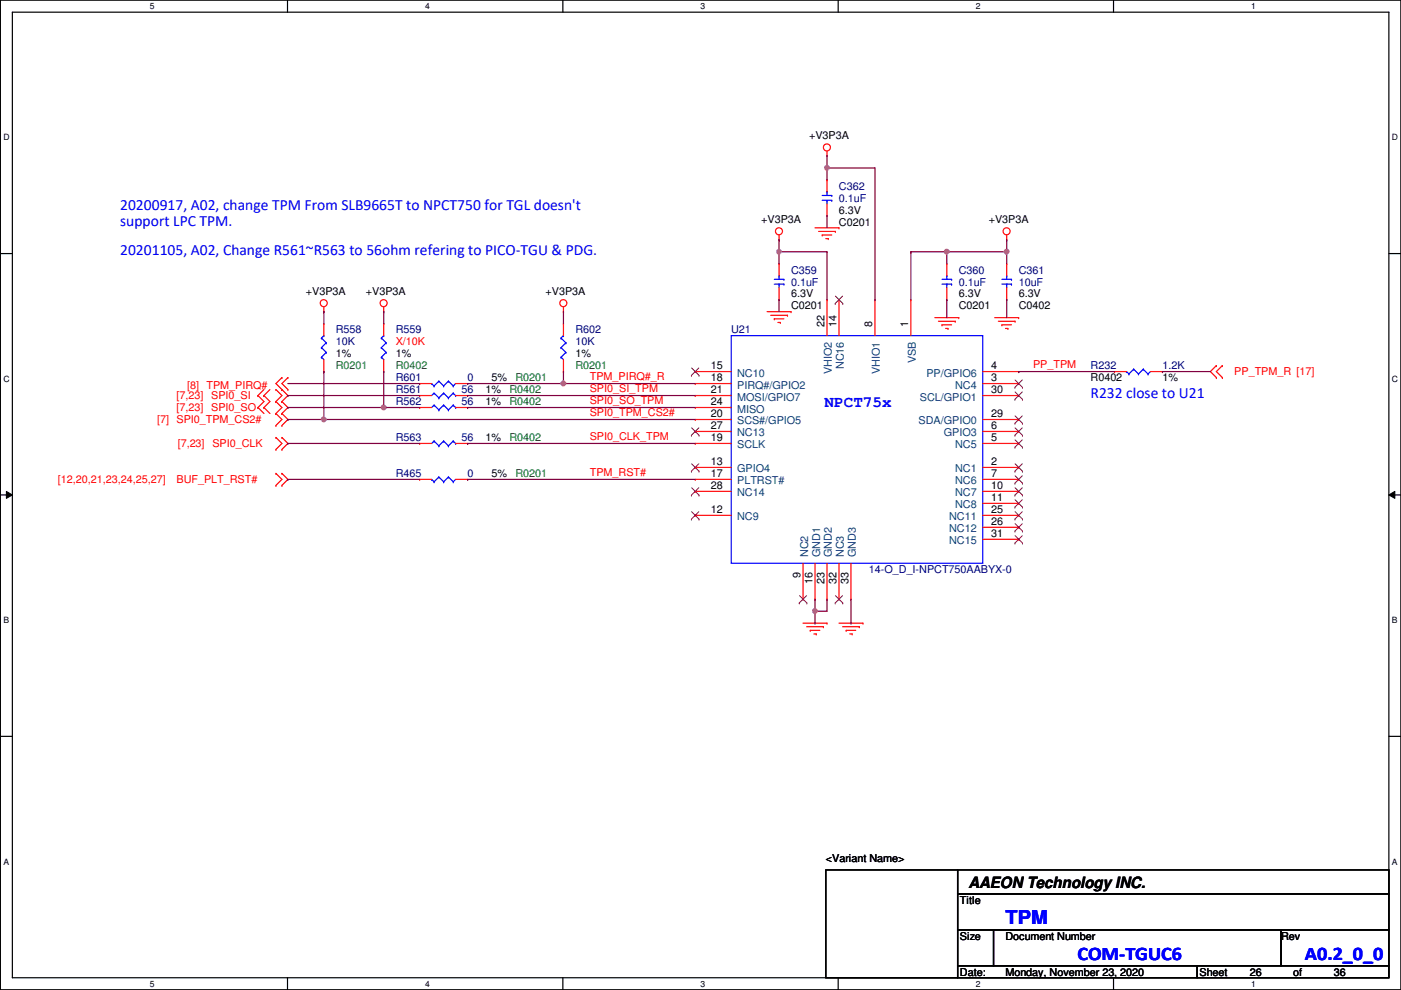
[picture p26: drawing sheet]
<svg xmlns="http://www.w3.org/2000/svg" width="297mm" height="210mm" viewBox="0 0 297 210" stroke-linecap="round" stroke-linejoin="round" font-family="sans-serif">
<defs><g id="words">
<g font-size="4.1" fill="#00f">
<text x="213.2" y="195.8">TPM</text>
<text x="228.4" y="203.5">COM-TGUC6</text>
<text x="276.7" y="203.5">A0.2_0_0</text>
</g>
<g font-size="3.3" fill="#00f">
<text x="25.5" y="44.6">20200917, A02, change TPM From SLB9665T to NPCT750 for TGL doesn't</text>
<text x="25.5" y="47.9">support LPC TPM.</text>
<text x="25.5" y="54">20201105, A02, Change R561~R563 to 56ohm refering to PICO-TGU &amp; PDG.</text>
<text x="174.8" y="86.3">NPCT75x</text>
<text x="231.2" y="84.5">R232 close to U21</text>
</g>
<text font-size="3.3" x="205.3" y="188.3">AAEON Technology INC.</text>
<g font-size="2.3">
<text x="171.5" y="29.5">+V3P3A</text>
<text x="161.4" y="47.3">+V3P3A</text>
<text x="177.9" y="47.8">C0201</text>
<text x="177.9" y="45.3">6.3V</text>
<text x="209.6" y="47.3">+V3P3A</text>
<text x="64.9" y="62.6">+V3P3A</text>
<text x="77.6" y="62.6">+V3P3A</text>
<text x="115.7" y="62.6">+V3P3A</text>
<text x="167.7" y="65.6">C0201</text>
<text x="167.7" y="63.1">6.3V</text>
<text x="203.3" y="65.6">C0201</text>
<text x="203.3" y="63.1">6.3V</text>
<text x="216" y="63.1">6.3V</text>
<text x="216" y="65.6">C0402</text>
<text x="174.8" y="69.4" transform="rotate(-90 174.8 69.4)">22</text>
<text x="177.3" y="69.4" transform="rotate(-90 177.3 69.4)">14</text>
<text x="185" y="69.4" transform="rotate(-90 185 69.4)">8</text>
<text x="192.6" y="69.4" transform="rotate(-90 192.6 69.4)">1</text>
<text x="71.2" y="75.8">1%</text>
<text x="83.9" y="75.8">1%</text>
<text x="122" y="75.8">1%</text>
<text x="103" y="83.4">1%</text>
<text x="104.2" y="80.9">5%</text>
<text x="150.7" y="78.2">15</text>
<text x="150.7" y="80.8">18</text>
<text x="150.7" y="83.3">21</text>
<text x="210.1" y="80.8">3</text>
<text x="210.1" y="78.2">4</text>
<text x="210.1" y="83.3">30</text>
<text x="231.2" y="80.9">R0402</text>
<text x="246.5" y="80.9">1%</text>
<text x="103" y="85.9">1%</text>
<text x="150.7" y="88.4">20</text>
<text x="150.7" y="85.9">24</text>
<text x="210.1" y="88.4">29</text>
<text x="103" y="93.6">1%</text>
<text x="150.7" y="93.5">19</text>
<text x="150.7" y="90.9">27</text>
<text x="210.1" y="93.5">5</text>
<text x="210.1" y="90.9">6</text>
<text x="104.2" y="101.2">5%</text>
<text x="150.7" y="98.6">13</text>
<text x="150.7" y="101.1">17</text>
<text x="210.1" y="98.6">2</text>
<text x="210.1" y="101.1">7</text>
<text x="150.7" y="103.6">28</text>
<text x="210.1" y="103.6">10</text>
<text x="210.1" y="106.2">11</text>
<text x="150.7" y="108.7">12</text>
<text x="210.1" y="108.7">25</text>
<text x="210.1" y="111.3">26</text>
<text x="210.1" y="113.8">31</text>
<text x="169.7" y="122.5" transform="rotate(-90 169.7 122.5)">9</text>
<text x="172.3" y="123.7" transform="rotate(-90 172.3 123.7)">16</text>
<text x="174.8" y="123.7" transform="rotate(-90 174.8 123.7)">23</text>
<text x="177.3" y="123.7" transform="rotate(-90 177.3 123.7)">32</text>
<text x="179.9" y="123.7" transform="rotate(-90 179.9 123.7)">33</text>
<text x="175.1" y="182.7">&lt;Variant Name&gt;</text>
<text x="203.5" y="191.6">Title</text>
<text x="203.5" y="199.2">Size</text>
<text x="213.2" y="199.2">Document Number</text>
<text x="271.6" y="199.2">Rev</text>
<text x="203.5" y="206.8">Date:</text>
<text x="213.2" y="206.8">Monday, November 23, 2020</text>
<text x="254.3" y="206.8">Sheet</text>
<text x="265" y="206.8">26</text>
<text x="274.1" y="206.8">of</text>
<text x="282.8" y="206.8">36</text>
</g>
<g font-size="2.3" fill="#000080">
<text x="177.9" y="40.2">C362</text>
<text x="177.9" y="42.8">0.1uF</text>
<text x="167.7" y="58">C359</text>
<text x="203.3" y="58">C360</text>
<text x="216" y="58">C361</text>
<text x="167.7" y="60.5">0.1uF</text>
<text x="203.3" y="60.5">0.1uF</text>
<text x="216" y="60.5">10uF</text>
<text x="71.2" y="70.7">R558</text>
<text x="83.9" y="70.7">R559</text>
<text x="122" y="70.7">R602</text>
<text x="155" y="70.7">U21</text>
<text x="71.2" y="73.2">10K</text>
<text x="122" y="73.2">10K</text>
<text x="83.9" y="80.9">R601</text>
<text x="83.9" y="83.4">R561</text>
<text x="97.9" y="83.4">56</text>
<text x="99.1" y="80.9">0</text>
<text x="231.2" y="78.3">R232</text>
<text x="246.5" y="78.3">1.2K</text>
<text x="83.9" y="85.9">R562</text>
<text x="97.9" y="85.9">56</text>
<text x="83.9" y="93.6">R563</text>
<text x="97.9" y="93.6">56</text>
<text x="83.9" y="101.2">R465</text>
<text x="99.1" y="101.2">0</text>
<text x="184.2" y="121.5">14-O_D_I-NPCT750AABYX-0</text>
</g>
<g font-size="2.3" fill="#f00">
<text x="83.9" y="73.2">X/10K</text>
<text x="39.7" y="82.4">[8] TPM_PIRQ#</text>
<text x="125" y="83.1">SPI0_SI_TPM</text>
<text x="125" y="80.6">TPM_PIRQ#_R</text>
<text x="219" y="78.1">PP_TPM</text>
<text x="261.7" y="79.6">PP_TPM_R [17]</text>
<text x="33.4" y="89.7">[7] SPI0_TPM_CS2#</text>
<text x="37.4" y="87.2">[7,23]</text>
<text x="37.4" y="84.7">[7,23]</text>
<text x="44.8" y="87.2">SPI0_SO</text>
<text x="44.8" y="84.7">SPI0_SI</text>
<text x="125" y="85.7">SPI0_SO_TPM</text>
<text x="125" y="88.2">SPI0_TPM_CS2#</text>
<text x="37.7" y="94.8">[7,23]</text>
<text x="45" y="94.8">SPI0_CLK</text>
<text x="125" y="93.3">SPI0_CLK_TPM</text>
<text x="125" y="100.9">TPM_RST#</text>
<text x="12.3" y="102.4">[12,20,21,23,24,25,27]</text>
<text x="37.4" y="102.4">BUF_PLT_RST#</text>
</g>
<g font-size="2.3" fill="#004080">
<text x="194.2" y="77" transform="rotate(-90 194.2 77)">VSB</text>
<text x="156.3" y="79.8">NC10</text>
<text x="156.3" y="82.4">PIRQ#/GPIO2</text>
<text x="176.4" y="79.3" transform="rotate(-90 176.4 79.3)">VHIO2</text>
<text x="178.9" y="78.3" transform="rotate(-90 178.9 78.3)">NC16</text>
<text x="186.6" y="79.3" transform="rotate(-90 186.6 79.3)">VHIO1</text>
<text x="196.4" y="79.8">PP/GPIO6</text>
<text x="202.5" y="82.4">NC4</text>
<text x="156.3" y="84.9">MOSI/GPIO7</text>
<text x="156.3" y="87.5">MISO</text>
<text x="195" y="84.9">SCL/GPIO1</text>
<text x="156.3" y="95.1">SCLK</text>
<text x="156.3" y="90">SCS#/GPIO5</text>
<text x="156.3" y="92.5">NC13</text>
<text x="194.8" y="90">SDA/GPIO0</text>
<text x="200.1" y="92.5">GPIO3</text>
<text x="202.5" y="95.1">NC5</text>
<text x="156.3" y="100.2">GPIO4</text>
<text x="202.5" y="100.2">NC1</text>
<text x="156.3" y="102.7">PLTRST#</text>
<text x="156.3" y="105.2">NC14</text>
<text x="202.5" y="102.7">NC6</text>
<text x="202.5" y="105.2">NC7</text>
<text x="202.5" y="107.8">NC8</text>
<text x="156.3" y="110.3">NC9</text>
<text x="201.2" y="110.3">NC11</text>
<text x="201.2" y="112.9">NC12</text>
<text x="171.3" y="118.2" transform="rotate(-90 171.3 118.2)">NC2</text>
<text x="173.9" y="118.2" transform="rotate(-90 173.9 118.2)">GND1</text>
<text x="176.4" y="118.2" transform="rotate(-90 176.4 118.2)">GND2</text>
<text x="178.9" y="118.2" transform="rotate(-90 178.9 118.2)">NC3</text>
<text x="181.5" y="118.2" transform="rotate(-90 181.5 118.2)">GND3</text>
<text x="201.2" y="115.4">NC15</text>
</g>
<g font-size="2.3" fill="#008000">
<text x="71.2" y="78.3">R0201</text>
<text x="83.9" y="78.3">R0402</text>
<text x="108" y="83.4">R0402</text>
<text x="109.3" y="80.9">R0201</text>
<text x="122" y="78.3">R0201</text>
<text x="108" y="85.9">R0402</text>
<text x="108" y="93.6">R0402</text>
<text x="109.3" y="101.2">R0201</text>
</g>
<g font-size="1.8">
<text x="31.8" y="1.9">5</text>
<text x="90.1" y="1.9">4</text>
<text x="148.5" y="1.9">3</text>
<text x="206.9" y="1.9">2</text>
<text x="265.3" y="1.9">1</text>
<text x=".7" y="29.8">D</text>
<text x="295.1" y="29.8">D</text>
<text x=".7" y="80.9">C</text>
<text x="295.1" y="80.9">C</text>
<text x=".7" y="132.1">B</text>
<text x="295.1" y="132.1">B</text>
<text x=".7" y="183.3">A</text>
<text x="295.1" y="183.3">A</text>
<text x="31.8" y="209.2">5</text>
<text x="90.1" y="209.2">4</text>
<text x="148.5" y="209.2">3</text>
<text x="206.9" y="209.2">2</text>
<text x="265.3" y="209.2">1</text>
</g>
</g></defs>
<path d="M.1 0h296.9v209.8h-296.9zM2.6 2.6h291.9v204.7h-291.9z" fill="none" stroke="#000" stroke-width=".25"/>
<g fill="#fff">
<path d="M31.8 .3h1v2h-1z"/>
<path d="M31.8 207.6h1v1.9h-1z"/>
</g>
<path d="M61 0v2.6M61 207.3v2.5" fill="none" stroke="#000" stroke-width=".25"/>
<g fill="#fff">
<path d="M90.1 .3h1v2h-1z"/>
<path d="M90.1 207.6h1v1.9h-1z"/>
</g>
<path d="M119.3 0v2.6M119.3 207.3v2.5" fill="none" stroke="#000" stroke-width=".25"/>
<g fill="#fff">
<path d="M148.5 .3h1v2h-1z"/>
<path d="M148.5 207.6h1v1.9h-1z"/>
</g>
<path d="M177.7 0v2.6M177.7 207.3v2.5" fill="none" stroke="#000" stroke-width=".25"/>
<g fill="#fff">
<path d="M206.9 .3h1v2h-1z"/>
<path d="M206.9 207.6h1v1.9h-1z"/>
</g>
<path d="M236.1 0v2.6M236.1 207.3v2.5" fill="none" stroke="#000" stroke-width=".25"/>
<g fill="#fff">
<path d="M265.3 .3h.9v2h-.9z"/>
<path d="M265.3 207.6h.9v1.9h-.9z"/>
<path d="M.7 28.2h1.3v1.9h-1.3z"/>
<path d="M295.1 28.2h1.3v1.9h-1.3z"/>
<path d="M.7 79.3h1.3v2h-1.3z"/>
<path d="M295.1 79.3h1.3v2h-1.3z"/>
</g>
<path d="M.1 53.8h2.5M294.5 53.8h2.5" fill="none" stroke="#000" stroke-width=".25"/>
<g fill="#fff">
<path d="M.7 130.5h1.2v2h-1.2z"/>
<path d="M295.1 130.5h1.2v2h-1.2z"/>
</g>
<path d="M.1 104.9h2.5M294.5 104.9h2.5" fill="none" stroke="#000" stroke-width=".25"/>
<path d="M1.4 104.2l1.2 .7-1.2 .8zM294.5 104.9l1.2-.7v1.5z" fill="#000"/>
<path d="M1.4 104.2l1.2 .7-1.2 .8zM294.5 104.9l1.2-.7v1.5z" fill="none" stroke="#000" stroke-width=".21"/>
<g fill="#fff">
<path d="M.7 181.7h1.2v2h-1.2z"/>
<path d="M295.1 181.7h1.2v2h-1.2z"/>
</g>
<path d="M.1 156.1h2.5M294.5 156.1h2.5M175.1 184.4h27.9v22.9h-27.9zM203 184.4h91.5v5.1h-91.5zM203 189.5h91.5v7.6h-91.5zM203 197.1h7.6v7.7h-7.6zM210.6 197.1h61v7.7h-61zM271.6 197.1h22.9v7.7h-22.9zM203 204.8h50.8v2.5h-50.8zM253.8 204.8h40.7v2.5h-40.7z" fill="none" stroke="#000" stroke-width=".25"/>
<g fill="none" stroke="#f00" stroke-width=".25">
<path d="M175.3 33.1h.1M175.3 38.1h.1M175.3 32v1.1M175.3 38.1v2.6M165.2 50.8h.1M165.2 55.9h.1M165.2 49.8v1M165.2 55.9v2.6M172.8 48.3h5.1M173.6 49.1h3.5M174.3 49.8h.1M174.3 49.8h2.1"/>
<path d="M175.1 50.6h.5M175.3 45.8h.1M175.3 43.2v2.6M175.6 50.6h.1M177.1 49.1h.1M177.9 48.3h.1M200.7 55.9h.1M200.7 55.9v2.6M213.4 50.8h.1M213.4 55.9h.1M213.4 49.8v1M213.4 55.9v2.6"/>
<path d="M68.7 66.1h.1M68.7 78.8h.1M68.7 68.6h.1M68.7 65.1v1M68.7 68.6v2.6M68.7 76.2v2.6M81.4 66.1h.1M81.4 78.8h.1M81.4 68.6h.1M81.4 65.1v1M81.4 68.6v2.6M81.4 76.2v2.6"/>
<path d="M119.5 66.1h.1M119.5 78.8h.1M119.5 68.6h.1M119.5 65.1v1M119.5 68.6v2.6M119.5 76.2v2.6M147.4 78.8h.1M147.4 78.8h7.6M162.6 66.1h5.1M163.4 66.8h3.6M164.2 67.6h.1M164.2 67.6h2"/>
<path d="M164.9 68.4h.5M165.2 63.5h.1M165.2 61v2.5M165.4 68.4h.1M167 66.8h.1M167.7 66.1h.1M175.3 63.5h.1M175.3 63.5v7.7M177.9 63.5h.1M177.9 63.5v7.7M185.5 63.5h.1M185.5 63.5v7.7"/>
<path d="M193.1 63.5h.1M193.1 63.5v7.7M198.2 67.4h5.1M199 68.1h3.5M199.7 68.9h.1M199.7 68.9h2.1M200.5 69.6h.5M200.7 63.5h.1M200.7 61v2.5M201 69.6h.1M202.5 68.1h.1M203.3 67.4h.1"/>
<path d="M208.4 78.8h7.6M210.9 67.4h5.1M211.7 68.1h3.5M212.4 68.9h.1M212.4 68.9h2.1M213.2 69.6h.5M213.4 63.5h.1M213.4 61v2.5M213.7 69.6h.1M215.2 68.1h.1M216 67.4h.1M216 78.8h.1"/>
<path d="M236.3 78.8h.1M236.3 78.8h2.5M243.9 78.8h2.6M246.5 78.8h.1M257.9 77.5h.1M257.9 77.5l-1.3 1.3 1.3 1.3M259.2 77.5h.1M259.2 77.5l-1.3 1.3 1.3 1.3M54.7 86.4h.1M54.7 83.9h.1M54.7 83.9l1.3 1.2-1.3 1.3M54.7 86.4l1.3 1.3"/>
<path d="M56 86.4h.1M56 83.9h.1M56 86.4l1.2 1.3M56 83.9l1.2 1.2-1.2 1.3M56 82.6l-1.3 1.3M57.2 82.6l-1.2 1.3M58.5 95.3h.1M58.5 92.8h.1M58.5 87.7h.1M58.5 85.1h.1M58.5 82.6h.1M58.5 90.2h.1"/>
<path d="M58.5 92.8l1.3 1.2-1.3 1.3M58.5 85.1l1.3 1.3-1.3 1.3M58.5 82.6l1.3 1.3-1.3 1.2M58.5 87.7l1.3 1.2-1.3 1.3M59.8 80.1h.1M59.8 82.6h.1M59.8 92.8h.1M59.8 95.3h.1M59.8 85.1h.1M59.8 87.7h.1M59.8 90.2h.1M59.8 80.1l-1.3 1.2 2.5 2.6-1.2 1.2"/>
<path d="M59.8 92.8l1.2 1.2-1.2 1.3M59.8 85.1l1.2 1.3-1.2 1.3M59.8 87.7l1.2 1.2-1.2 1.3M61 80.1h.1M61 82.6h.1M61 80.1l-1.2 1.2 1.2 1.3M89 86.4h.1M89 81.3h.1M89 94h.1M89 83.9h.1M89 86.4h2.5M89 81.3h2.5"/>
<path d="M89 94h2.5M89 83.9h2.5M96.6 86.4h2.5M96.6 81.3h2.5M96.6 94h2.5M96.6 83.9h2.5M99.1 86.4h.1M99.1 81.3h.1M99.1 94h.1M99.1 83.9h.1M147.4 99.1h.1M147.4 81.3h.1"/>
<path d="M147.4 94h.1M147.4 88.9h.1M147.4 83.9h.1M147.4 86.4h.1M147.4 91.5h.1M147.4 86.4h7.6M147.4 81.3h7.6M147.4 99.1h7.6M147.4 94h7.6M147.4 91.5h7.6M147.4 88.9h7.6M147.4 83.9h7.6"/>
<path d="M208.4 81.3h7.6M208.4 99.1h7.6M208.4 94h7.6M208.4 91.5h7.6M208.4 88.9h7.6M208.4 83.9h7.6M216 99.1h.1M216 81.3h.1M216 94h.1M216 91.5h.1M216 88.9h.1M216 83.9h.1"/>
<path d="M257.9 80.1h.1M259.2 80.1h.1M58.5 102.9h.1M58.5 100.4h.1M58.5 100.4l1.3 1.2-1.3 1.3M59.8 100.4h.1M59.8 102.9h.1M59.8 100.4l1.2 1.2-1.2 1.3M89 101.6h.1M89 101.6h2.5M96.6 101.6h2.5M99.1 101.6h.1"/>
<path d="M147.4 109.3h.1M147.4 101.6h.1M147.4 104.2h.1M147.4 101.6h7.6M147.4 104.2h7.6M147.4 109.3h7.6M170.3 119.4v7.6M172.8 119.4v7.6M175.3 119.4v7.6M177.9 119.4v7.6M180.4 119.4v7.6M208.4 101.6h7.6"/>
<path d="M208.4 104.2h7.6M208.4 106.7h7.6M208.4 109.3h7.6M208.4 111.8h7.6M208.4 114.3h7.6M216 101.6h.1M216 104.2h.1M216 106.7h.1M216 109.3h.1M216 111.8h.1M216 114.3h.1M170.3 127h.1"/>
<path d="M170.3 132.1h5M171 132.9h3.6M171.8 133.6h.1M171.8 133.6h2M172.5 134.4h.6M172.8 127h.1M173.1 134.4h.1M174.6 132.9h.1M175.3 132.1h.1M175.3 127h.1M177.9 127h.1M177.9 132.1h5.1"/>
<path d="M178.6 132.9h3.6M179.4 133.6h.1M179.4 133.6h2M180.2 134.4h.5M180.4 127h.1M180.7 134.4h.1M182.2 132.9h.1M183 132.1h.1"/>
<circle cx="175.3" cy="31.3" r=".75"/>
<circle cx="165.2" cy="49" r=".75"/>
<circle cx="213.4" cy="49" r=".75"/>
<circle cx="68.6" cy="64.3" r=".75"/>
<circle cx="81.3" cy="64.3" r=".75"/>
<circle cx="119.4" cy="64.3" r=".75"/>
</g>
<g fill="none" stroke="#00f" stroke-width=".25">
<path d="M164.2 59.2h2M165.2 58.5h.1M165.2 58.5v.7M166.2 59.2h.1M174.3 41.4h2.1M174.3 42.5h2.1M175.3 40.7h.1M175.3 42.5h.1M175.3 40.7v.7M175.3 42.5v.7M176.4 41.4h.1M176.4 42.5h.1"/>
<path d="M199.7 59.2h2.1M200.7 58.5h.1M200.7 58.5v.7M201.8 59.2h.1M212.4 59.2h2.1M213.4 58.5h.1M213.4 58.5v.7M214.5 59.2h.1M68.2 71.7h.1M68.2 75.7h.1M68.2 73.7h.1M68.2 71.7l1 1"/>
<path d="M68.2 75.7l.5 .5M68.2 73.7l1 1M68.7 71.2h.1M68.7 71.2l-.5 .5M69.2 74.7h.1M69.2 72.7h.1M69.2 74.7l-1 1M69.2 72.7l-1 1M80.9 71.7h.1M80.9 75.7h.1M80.9 73.7h.1M80.9 71.7l1 1"/>
<path d="M80.9 75.7l.5 .5M80.9 73.7l1 1M81.4 71.2h.1M81.4 71.2l-.5 .5M81.9 74.7h.1M81.9 72.7h.1M81.9 74.7l-1 1M81.9 72.7l-1 1M119 71.7h.1M119 75.7h.1M119 73.7h.1M119 71.7l1 1"/>
<path d="M119 75.7l.5 .5M119 73.7l1 1M119.5 71.2h.1M119.5 71.2l-.5 .5M120 74.7h.1M120 72.7h.1M120 74.7l-1 1M120 72.7l-1 1M155 71.2h53.4v48.2h-53.4zM164.2 60.2h2M165.2 60.2h.1M165.2 60.2v.8"/>
<path d="M166.2 60.2h.1M199.7 60.2h2.1M200.7 60.2h.1M200.7 60.2v.8M201.8 60.2h.1M212.4 60.2h2.1M213.4 60.2h.1M213.4 60.2v.8M214.5 60.2h.1M238.8 78.8h.1M238.8 78.8l.5 .5M239.3 79.3h.1"/>
<path d="M240.4 78.3h.1M240.4 78.3l-1.1 1M240.4 78.3l1 1M241.4 79.3h.1M242.4 78.3h.1M242.4 78.3l1 1M242.4 78.3l-1 1M243.4 79.3h.1M243.9 78.8l-.5 .5M91.5 81.3h.1M91.5 81.3l.5 .5M92 85.9h.1"/>
<path d="M92 81.8h.1M92 93.5h.1M92 83.4h.1M92 85.9l-.5 .5M92 85.9l1 1M92 93.5l-.5 .5M92 93.5l1 1M92 83.4l-.5 .5M92 83.4l1 1M93 86.9h.1M93 80.8h.1M93 94.5h.1"/>
<path d="M93 84.4h.1M93 80.8l-1 1M93 80.8l1.1 1M94.1 85.9h.1M94.1 81.8h.1M94.1 93.5h.1M94.1 83.4h.1M94.1 85.9l-1.1 1M94.1 85.9l1 1M94.1 93.5l-1.1 1M94.1 93.5l1 1M94.1 83.4l-1.1 1"/>
<path d="M94.1 83.4l1 1M95.1 86.9h.1M95.1 80.8h.1M95.1 94.5h.1M95.1 84.4h.1M95.1 80.8l1 1M95.1 80.8l-1 1M96.1 85.9h.1M96.1 81.8h.1M96.1 93.5h.1M96.1 83.4h.1M96.1 85.9l-1 1"/>
<path d="M96.1 85.9l.5 .5M96.1 93.5l-1 1M96.1 93.5l.5 .5M96.1 83.4l-1 1M96.1 83.4l.5 .5M96.6 86.4h.1M96.6 94h.1M96.6 83.9h.1M96.6 81.3l-.5 .5M91.5 101.6h.1M91.5 101.6l.5 .6M92 102.2h.1"/>
<path d="M93 101.1h.1M93 101.1l-1 1.1M93 101.1l1.1 1.1M94.1 102.2h.1M95.1 101.1h.1M95.1 101.1l1 1.1M95.1 101.1l-1 1.1M96.1 102.2h.1M96.6 101.6l-.5 .6"/>
</g>
<g fill="none" stroke="#804000" stroke-width=".21">
<path d="M146.6 79.6h.1M146.6 78l1.6 1.6M148.2 78l-1.6 1.6M148.2 79.6h.1M177.1 64.3h.1M177.1 62.8l1.6 1.5M178.6 62.8l-1.5 1.5M178.7 64.3h.1M146.6 99.9h.1M146.6 92.3h.1M146.6 98.3l1.6 1.6M146.6 90.7l1.6 1.6"/>
<path d="M148.2 98.3l-1.6 1.6M148.2 90.7l-1.6 1.6M148.2 99.9h.1M148.2 92.3h.1M215.2 99.9h.1M215.2 82.1h.1M215.2 94.8h.1M215.2 92.3h.1M215.2 89.7h.1M215.2 84.7h.1M215.2 98.3l1.6 1.6M215.2 80.6l1.6 1.5"/>
<path d="M215.2 93.3l1.6 1.5M215.2 90.7l1.6 1.6M215.2 88.2l1.6 1.5M215.2 83.1l1.6 1.6M216.7 98.3l-1.5 1.6M216.7 80.6l-1.5 1.5M216.7 93.3l-1.5 1.5M216.7 90.7l-1.5 1.6M216.7 88.2l-1.5 1.5M216.7 83.1l-1.5 1.6M216.8 99.9h.1M216.8 82.1h.1"/>
<path d="M216.8 94.8h.1M216.8 92.3h.1M216.8 89.7h.1M216.8 84.7h.1M146.6 110.1h.1M146.6 105h.1M146.6 108.5l1.6 1.6M146.6 103.4l1.6 1.6M148.2 108.5l-1.6 1.6M148.2 103.4l-1.6 1.6M148.2 110.1h.1M148.2 105h.1"/>
<path d="M215.2 102.4h.1M215.2 105h.1M215.2 107.5h.1M215.2 110.1h.1M215.2 112.6h.1M215.2 115.1h.1M215.2 100.9l1.6 1.5M215.2 103.4l1.6 1.6M215.2 106l1.6 1.5M215.2 108.5l1.6 1.6M215.2 111l1.6 1.6M215.2 113.6l1.6 1.5"/>
<path d="M216.7 100.9l-1.5 1.5M216.7 103.4l-1.5 1.6M216.7 106l-1.5 1.5M216.7 108.5l-1.5 1.6M216.7 111l-1.5 1.6M216.7 113.6l-1.5 1.5M216.8 102.4h.1M216.8 105h.1M216.8 107.5h.1M216.8 110.1h.1M216.8 112.6h.1M216.8 115.1h.1"/>
<path d="M169.5 127.8h.1M169.5 126.3l1.6 1.5M171 126.3l-1.5 1.5M171.1 127.8h.1M177.1 127.8h.1M177.1 126.3l1.6 1.5M178.6 126.3l-1.5 1.5M178.7 127.8h.1"/>
</g>
<g fill="none" stroke="#800040" stroke-width=".25">
<path d="M185.5 35.6v27.9M165.2 50.8h.1M165.2 50.8v2.6M175.3 53.4h.1M175.3 53.4v10.1M213.4 50.8h.1M213.4 50.8v2.6M185.5 63.5h.1M61 88.9h.1M61 94h.1M61 86.4h.1M61 81.3h28"/>
<path d="M61 86.4h20.4M61 94h28M61 88.9h7.7M89 81.3h.1M99.1 86.4h.1M99.1 83.9h.1M99.1 94h.1M99.1 86.4h48.3M99.1 83.9h48.3M99.1 94h48.3M99.1 101.6h.1M99.1 101.6h48.3"/>
</g>
<circle cx="81.3" cy="86.4" r=".49" fill="#f0f"/>
<circle cx="81.3" cy="86.4" r=".49" fill="none" stroke="#f0f" stroke-width=".25"/>
<path d="M165.2 53.4h.1M165.2 53.4h10.1M200.7 53.4h.1M200.7 53.4v2.5M200.7 63.5h.1M200.7 63.5v3.9M213.4 63.5h.1M213.4 63.5v3.9" fill="none" stroke="#800040" stroke-width=".25"/>
<circle cx="200.7" cy="53.4" r=".49" fill="#f0f"/>
<circle cx="200.7" cy="53.4" r=".49" fill="none" stroke="#f0f" stroke-width=".25"/>
<path d="M193.1 53.4h.1M193.1 53.4v10.1M200.7 53.4h.1M200.7 53.4h12.7M213.4 53.4h.1M213.4 53.4v2.5" fill="none" stroke="#800040" stroke-width=".25"/>
<circle cx="213.4" cy="53.4" r=".49" fill="#f0f"/>
<circle cx="213.4" cy="53.4" r=".49" fill="none" stroke="#f0f" stroke-width=".25"/>
<path d="M172.8 127h.1M172.8 127v2.6M180.4 132.1h.1M180.4 127v5.1" fill="none" stroke="#800040" stroke-width=".25"/>
<circle cx="172.8" cy="129.6" r=".49" fill="#f0f"/>
<circle cx="172.8" cy="129.6" r=".49" fill="none" stroke="#f0f" stroke-width=".25"/>
<path d="M165.2 53.4h.1M165.2 53.4v2.5M165.2 63.5h.1M165.2 63.5v2.6M216 78.8h.1M216 78.8h20.3M172.8 129.6h.1M175.3 127h.1M175.3 127v2.6h-2.5" fill="none" stroke="#800040" stroke-width=".25"/>
<circle cx="165.2" cy="53.4" r=".49" fill="#f0f"/>
<circle cx="165.2" cy="53.4" r=".49" fill="none" stroke="#f0f" stroke-width=".25"/>
<path d="M68.7 66.1h.1M68.7 78.8h.1M68.7 66.1v2.5M68.7 78.8v10.1M81.4 66.1h.1M81.4 78.8h.1M81.4 66.1v2.5M81.4 78.8v7.6M68.7 88.9h.1M68.7 88.9h78.7M81.4 86.4h.1M81.4 86.4h7.6" fill="none" stroke="#800040" stroke-width=".25"/>
<circle cx="68.6" cy="88.9" r=".49" fill="#f0f"/>
<circle cx="68.6" cy="88.9" r=".49" fill="none" stroke="#f0f" stroke-width=".25"/>
<path d="M175.3 33.1h.1M175.3 33.1v2.5M193.1 53.4h.1M193.1 53.4h7.6M246.5 78.8h.1M246.5 78.8h10.1M61 83.9h.1M61 83.9h28M61 101.6h.1M61 101.6h28M172.8 132.1h.1M172.8 129.6v2.5" fill="none" stroke="#800040" stroke-width=".25"/>
<circle cx="175.3" cy="35.6" r=".49" fill="#f0f"/>
<circle cx="175.3" cy="35.6" r=".49" fill="none" stroke="#f0f" stroke-width=".25"/>
<path d="M175.3 35.6h.1M175.3 35.6h10.2M175.3 35.6v2.5M175.3 45.8h.1M175.3 45.8v2.5M119.5 66.1h.1M119.5 78.8h.1M119.5 78.8v2.5h-20.4M119.5 66.1v2.5M99.1 81.3h.1" fill="none" stroke="#800040" stroke-width=".25"/>
<circle cx="119.4" cy="81.3" r=".49" fill="#f0f"/>
<circle cx="119.4" cy="81.3" r=".49" fill="none" stroke="#f0f" stroke-width=".25"/>
<path d="M119.5 81.3h.1M119.5 81.3h27.9" fill="none" stroke="#800040" stroke-width=".25"/>
<circle cx="81.3" cy="86.4" r=".49" fill="#f0f"/>
<circle cx="81.3" cy="86.4" r=".49" fill="none" stroke="#f0f" stroke-width=".25"/>
<circle cx="200.7" cy="53.4" r=".49" fill="#f0f"/>
<circle cx="200.7" cy="53.4" r=".49" fill="none" stroke="#f0f" stroke-width=".25"/>
<circle cx="213.4" cy="53.4" r=".49" fill="#f0f"/>
<circle cx="213.4" cy="53.4" r=".49" fill="none" stroke="#f0f" stroke-width=".25"/>
<circle cx="172.8" cy="129.6" r=".49" fill="#f0f"/>
<circle cx="172.8" cy="129.6" r=".49" fill="none" stroke="#f0f" stroke-width=".25"/>
<circle cx="165.2" cy="53.4" r=".49" fill="#f0f"/>
<circle cx="165.2" cy="53.4" r=".49" fill="none" stroke="#f0f" stroke-width=".25"/>
<circle cx="68.6" cy="88.9" r=".49" fill="#f0f"/>
<circle cx="68.6" cy="88.9" r=".49" fill="none" stroke="#f0f" stroke-width=".25"/>
<circle cx="175.3" cy="35.6" r=".49" fill="#f0f"/>
<circle cx="175.3" cy="35.6" r=".49" fill="none" stroke="#f0f" stroke-width=".25"/>
<circle cx="119.4" cy="81.3" r=".49" fill="#f0f"/>
<circle cx="119.4" cy="81.3" r=".49" fill="none" stroke="#f0f" stroke-width=".25"/>
<use href="#words"/>
</svg>
